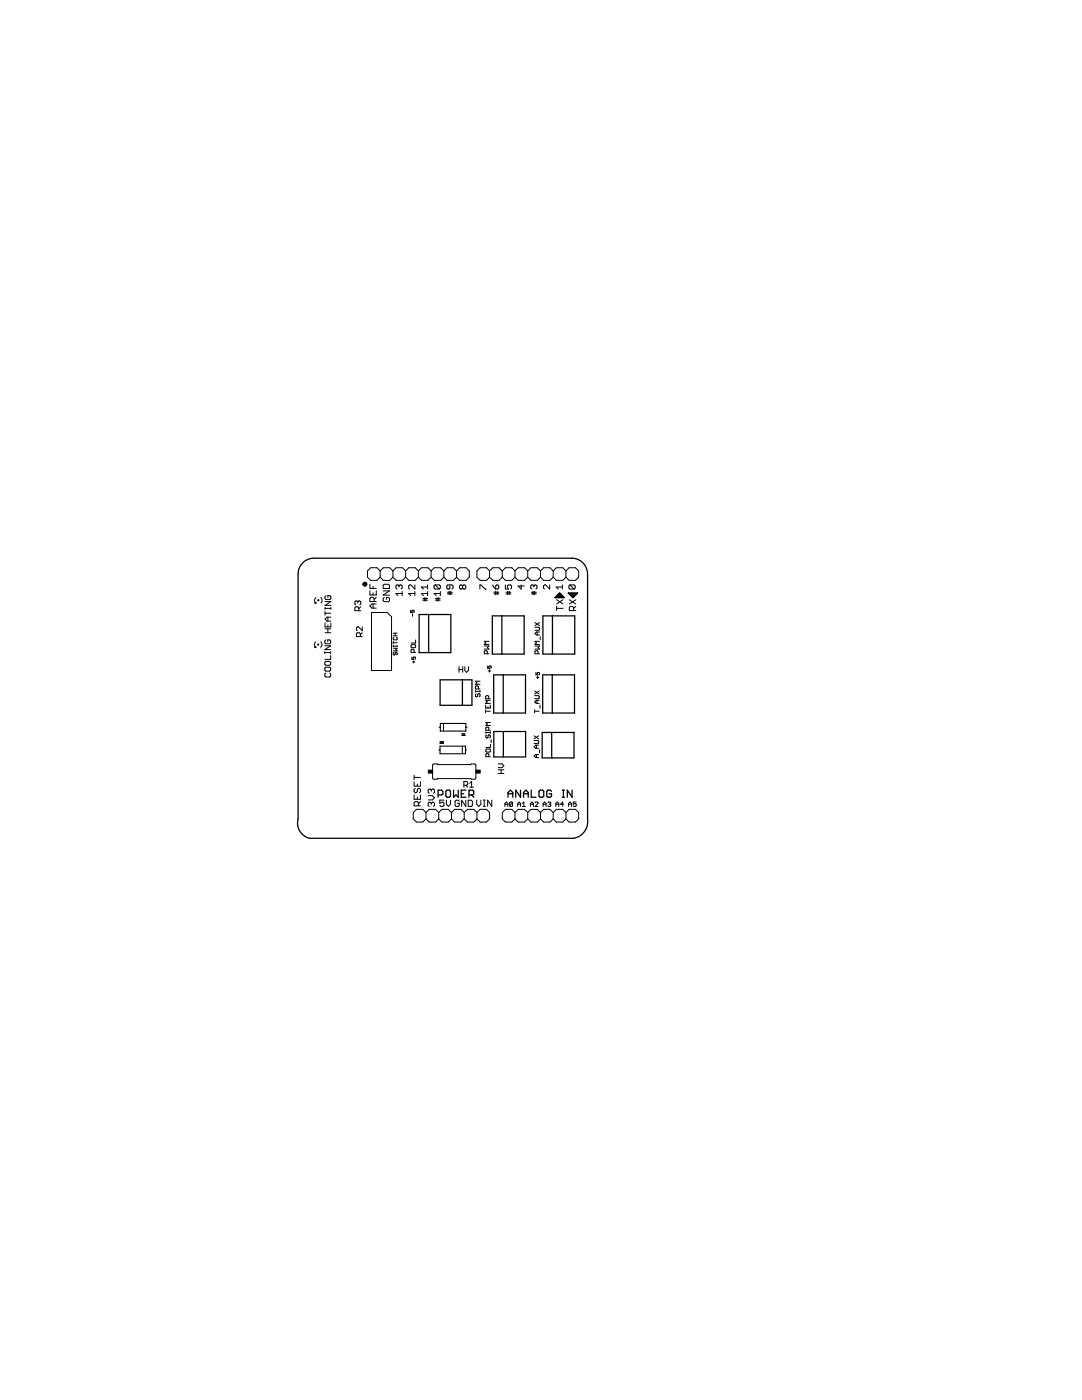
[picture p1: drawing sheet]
<svg xmlns="http://www.w3.org/2000/svg" width="216mm" height="279mm" viewBox="0 0 216 279" stroke-linecap="round" stroke-linejoin="round" font-family="sans-serif">
<path d="M72.6 116.2a.41 .41 0 0 1 .6 .2 .41 .41 0 0 1-.3 .6 .41 .41 0 0 1-.5-.4l.5-.1v.1h-.5z" fill-rule="evenodd" fill="#000" stroke="#000" stroke-width=".2"/>
<g fill="none" stroke="#000" stroke-width=".2">
<path d="M63 119.3l-.2 .5 .2 .6M64 119.3l.3 .5-.3 .6M65 118.9l-.1 .2v.4l.1 .2h.8l.2-.2v-.4l-.2-.2h-.4v.4M73.8 116.6v.8h1.3M73.8 117.9v.8h1.3v-.8M74.4 117v.4M74.4 118.3v.4M75.1 119.2l-.4 .4M75.9 113.9l-.7-.6h-1.2l-.7 .6v1.3l.7 .6h1.2l.7-.6M75.9 115.2l.6 .6h1.3l.6-.6M75.9 113.9l.6-.6h1.3l.6 .6M75.9 113.9v1.3"/>
<path d="M76.5 116.8l.2-.2h.8l.2 .2v.7h-1.2zM76.5 117.9h1.2l-1.2 .9h1.2M76.7 119.2l-.2 .2v.5l.2 .2h.8l.2-.2v-.5l-.2-.2h-.4v.5M78.4 115.2l.6 .6h1.3l.6-.6M78.4 113.9l.6-.6h1.3l.6 .6M78.4 113.9v1.3M79.6 116.9l.2-.2 .4 .2v.4l-.2 .3M79.6 116.9l-.2-.2-.4 .2v.4l.2 .3M79.6 116.9v.3M80.2 118.4h-1.2l.4 .5M80.2 118v.9M80.9 115.2l.7 .6h1.2l.7-.6"/>
<path d="M80.9 113.9l.7-.6h1.2l.7 .6M80.9 113.9v1.3M82.8 118.4h-1.3l.5 .5M82.8 116.7v.9l-.8-.9-.5 .2v.4l.2 .3M82.8 118v.9M83.5 115.2l.6 .6h1.3l.6-.6M83.5 113.9l.6-.6h1.3l.6 .6M83.5 113.9v1.3M84.3 119.8h1M84.3 119.5h1M84.7 119.3v.7M85 119.3v.7"/>
<path d="M85.3 118.4h-1.2l.4 .5M85.3 116.7v.9M85.3 118v.9M85.3 117.2h-1.2l.4 .4M86 115.2l.7 .6h1.2l.7-.6M86 113.9l.7-.6h1.2l.7 .6M86 113.9v1.3M86.8 116.7h.9l.2 .2v.4l-.2 .3M86.8 116.7l-.2 .2v.4l.2 .3h.9M86.8 116.7l.9 .9M86.9 119.8h.9M86.9 119.5h.9"/>
<path d="M87.2 119.3v.7M87.5 119.3v.7M87.9 118.4h-1.3l.4 .5M87.9 118v.9M88.6 115.2l.6 .6h1.3l.6-.6M88.6 113.9l.6-.6h1.3l.6 .6M88.6 113.9v1.3M89.3 118.5h1M89.3 118.2h1M89.6 118v.7M89.8 116.7v.6l-.2 .3-.4-.3v-.4l.2-.2h.8l.2 .2v.4l-.2 .3M89.9 118v.7"/>
<path d="M91.1 113.9l.6-.6h1.3l.6 .6v1.3l-.6 .6h-1.3l-.6-.6M91.1 113.9v1.3M92.3 116.9l-.2-.2-.4 .2v.4l.2 .3 .4-.3M92.3 116.9l.2-.2 .4 .2v.4l-.2 .3-.4-.3M92.3 116.9v.4M95.8 117.6v-.9h.1l.9 .9h.2M97.7 113.9l-.6-.6h-1.3l-.6 .6v1.3l.6 .6h1.3l.6-.6M97.7 115.2l.6 .6h1.3l.6-.6M97.7 113.9v1.3M97.7 113.9l.6-.6h1.3l.6 .6M98.3 116.7l.6 .9M98.6 118.5h.9"/>
<path d="M98.6 118.2h.9M98.9 118v.7M99.1 116.7l.4 .2v.4l-.2 .3h-.4v-.7zM99.2 118v.7M100.2 115.2l.7 .6h1.2l.7-.6M100.2 113.9v1.3M100.2 113.9l.7-.6h1.2l.7 .6M100.8 116.7v.9h.7l-.3-.4 .3-.5h.4l.2 .2v.4l-.2 .3M101 118.5h.9M101 118.2h.9M101.3 118v.7M101.6 118v.7"/>
<path d="M102.8 115.2l.6 .6h1.3l.6-.6M102.8 113.9l.6-.6h1.3l.6 .6M102.8 113.9v1.3M104 116.7v.9l-.6-.7h1.2M105.3 115.2l.6 .6h1.3l.6-.6M105.3 113.9l.6-.6h1.3l.6 .6M105.3 113.9v1.3M106 118.5h1M106 118.2h1M106.4 118v.7M106.5 116.9l-.2-.2-.4 .2v.4l.2 .3M106.5 116.9l.2-.2 .4 .2v.4l-.2 .3"/>
<path d="M106.5 116.9v.3M106.7 118v.7M107.8 115.2l.7 .6h1.2l.7-.6M107.8 113.9l.7-.6h1.2l.7 .6M107.8 113.9v1.3M109.7 116.7v.9l-.8-.9-.5 .2v.4l.2 .3M110.4 115.2l.6 .6h1.3l.6-.6M110.4 113.9l.6-.6h1.3l.6 .6M110.4 113.9v1.3M111.1 119.7l1.2 .8M112.2 117.2h-1.2l.4 .4M112.2 116.7v.9"/>
<path d="M112.3 119.7l-1.2 .8M112.9 113.9l.7-.6h1.2l.7 .6v1.3l-.7 .6h-1.2l-.7-.6M112.9 113.9v1.3M113.6 119.7l1.3 .8M113.7 116.7h.9l.2 .2v.4l-.2 .3M113.7 116.7l-.2 .2v.4l.2 .3h.9M113.7 116.7l.9 .9M114.9 119.7l-1.3 .8M63 128.1l-.2 .5 .2 .6M64 128.1l.2 .5-.2 .6M64.8 128.9h1.2l-1.2 .7h1.2M64.8 130v.4"/>
<path d="M64.8 130.2h1.2M64.9 120.1h1.1l-1.1 .7h1.1M64.9 121.4h1.1M64.9 126.3h1.1M64.9 124.3v.8h1.1v-.8M64.9 125.5h1.1M64.9 121.2v.4M64.9 122v.8M64.9 122.4h1.1M65 127.7l-.2 .2v.4l.2 .2h.8l.2-.2v-.4l-.2-.2h-.4v.4M65 134.3l-.2 .2v.4l.2 .2h.8l.2-.2v-.4l-.2-.2M65 132h.8l.2 .2v.4l-.2 .2h-.8l-.2-.2v-.4z"/>
<path d="M65 133.2h.8l.2 .1v.5l-.2 .1h-.8l-.2-.1v-.5zM65.4 123.2v.8M65.4 124.7v.4M65.4 125.5v.8M66 130.8v.8h-1.2M66 130v.4M66 121.2v.4M66 123.2h-.8l-.3 .3 .3 .5h.8M71.4 120.1l-.2-.2-.4 .2v.4l.2 .2M71.4 120.1l.2-.2 .4 .2v.4l-.2 .2M71.4 120.1v.2M71.6 121.9v-.6l-.2-.2h-.4l-.2 .2v.6h1.2"/>
<path d="M71.9 127v-.5l-.2-.2h-.4l-.2 .2v.5h1.2M72 121.1l-.4 .4M72.3 125.1v.8l-.8-.8-.4 .2v.4l.2 .2M72.3 126.3l-.4 .4M74.1 122.2h3.2l.8 .9v10.7h-4zM74.4 120.5v.9M74.7 120.1v-.7l-.3-.2h-.4l-.2 .2v.7h1.3M75.1 120.5h-.9l-.4 .4 .4 .5h.9M78.5 128v.5M78.5 128.8v.3M78.5 129.4h.7l-.2 .2 .2 .3h-.7M78.5 128.9h.7"/>
<path d="M78.5 128.3h.7M78.5 126.9h.7M78.5 126.4h.7M78.6 130.2l-.1 .1 .1 .4 .2-.1 .2-.4 .2 .1-.1 .4M78.6 127.2l-.1 .1 .1 .4h.5l.1-.1-.1-.4M78.8 126.4v.5M79.2 128.8v.3M81.9 121.8v.5h.4l-.1-.3 .1-.2 .4 .1-.2 .4M82 128.8l.2-.1h.6l.1 .4-.1 .2h-.6zM82.2 131.1v.5h.3l-.1-.2 .1-.3 .4 .1-.1 .4M82.3 122.5v.5M82.3 132.1h.5"/>
<path d="M82.5 131.9v.4M82.6 130.2v-.5l-.4-.1-.2 .1v.5h.9M82.9 127.7v.6h-.9M91.6 133.1v1.1M91.6 133.6h.7M92.3 133.1v1.1M92.8 133.1v.7l.3 .4 .4-.4v-.7M94.9 137.8v.3M94.9 138h.9M95 138.5l-.1 .4 .3 .2 .1-.5 .3-.1 .2 .1-.2 .5M95.5 137.5v-.4l-.2-.2h-.3l-.1 .2v.4h.9M95.8 137.8v.3"/>
<path d="M95.8 136h-.9l.3 .3-.3 .3h.9M96.6 128.9h1l-.4 .3 .4 .3h-1M97.2 130.5v-.5l-.1-.1h-.3l-.2 .1v.5h1M97.3 132.9v.5h.4l-.2-.3 .2-.2 .3 .1-.1 .4M97.4 133.9h.5M97.5 139.4v-.4l-.1-.2-.5 .2v.4h.9M97.6 128h-1l.3 .3-.3 .3h1M97.7 133.7v.4M97.8 139.8h-.9l.3 .3-.3 .3h.9M106.7 138.8h.7l.2 .2-.2 .4h-.7M106.7 137.9l.9 .6M106.7 125.2h.8l.2 .1-.2 .5h-.8"/>
<path d="M106.7 128.9h1l-.3 .3 .3 .3h-1M106.7 124.2l1 .7M106.9 134.2v.5h.4l-.1-.3 .1-.2 .4 .1-.2 .4M107.1 135.2h.4M107.1 139.8v.6M107.2 126.1v.6M107.3 134.9v.5M107.4 130.5v-.5l-.2-.1h-.3l-.2 .1v.5h1M107.6 139.8h-.6l-.3 .3 .3 .3h.6M107.6 137.9l-.9 .6M107.7 128h-1l.3 .3-.3 .3h1M107.7 126.1h-.7l-.3 .3 .3 .3h.7"/>
<path d="M107.7 124.2l-1 .7M107.8 127.1v.6M111.1 121.4h1.2M111.1 121v.8M114.4 121.9v-.7l-.2-.2h-.4l-.2 .2v.7h1.3M114.9 121l-.5 .4M82.6 154.7v.9M82.6 156v.9h1.3v-.9M82.6 158.7v.8h1.3v-.8M82.6 155.2h1.3M82.8 157.4l-.2 .2v.4l.2 .2 .5-.2v-.4l.2-.2 .4 .2v.4l-.2 .2M83.3 156.5v.4"/>
<path d="M83.3 159.1v.4M83.9 160l-.4 .4M85.4 158.8h.9l.4 .4-.4 .4h-.9M86.1 157.7l-.2-.2-.5 .2v.4l.2 .2M86.1 157.7v.2M86.1 157.7l.2-.2 .4 .2v.4l-.2 .2M86.4 152.5l7.5 .1 .2-.1h.7l.2 .2-.1 2.6-.2 .2h-.6l-.2-.1-7.4 .1-.2-.2zM87.8 148l.3 .1-.1 .3h-.2zM88.2 148.1l.2-.1v.2M88.3 148.2h.1M88.4 148.2v.2l-.2-.1M88.6 159.7h-.8v.6l.6-.2 .2 .2v.4l-.2 .2h-.4l-.2-.2"/>
<path d="M89.1 159.7v.8l.4 .4 .4-.4v-.8M91.6 159.9l-.2-.2h-.4l-.2 .2v.8l.2 .3h.4l.2-.3v-.4h-.4M92.2 146.4l.3 .1-.1 .3h-.2zM92.6 156.7h.5l.2-.2v-.4l-.2-.1h-.5v1.1M92.6 146.8h.2M92.6 146.5l.1-.1v.4M92.9 159.7v1.3l-.8-1.3v1.3M92.9 156.7l.4 .4M93.4 159.7h.6l.3 .2v.8l-.3 .3h-.6zM93.7 156.3l.4-.3v1.1M93.7 157.1h.8M95.1 159.7v.8l.4 .4 .4-.4v-.8"/>
<path d="M96.4 159.7h.4M96.6 159.7v1.2M96.9 141.9h.9M96.9 140.7v.6h.9v-.6M96.9 141.6v.7M96.9 149.6l.2-.1h.6l.2 .4-.2 .2h-.6zM96.9 146v.3M96.9 146.2h1M97.1 146.7l-.2 .4 .3 .2 .2-.5 .3-.1 .2 .1-.2 .5M97.4 141v.3M97.5 151v-.4l-.4-.2-.2 .2v.4h1M97.5 145.7v-.4l-.4-.2-.2 .2v.4h1"/>
<path d="M97.9 146v.3M97.9 148.5v.7h-1M97.9 144.2h-1l.3 .3-.3 .3h1M98 147.6v.6M98.1 159.7v1.2l-.8-1.2v1.2M99.4 152.4h.8l.3 .4-.3 .4h-.8M99.4 154.4h1.1M99.4 153.6h1.1M100 153.6v.8M106.6 147.8h.7l.2 .1-.2 .5h-.7M106.6 146.9l.9 .6M106.7 141.6v.7"/>
<path d="M106.7 141.9h.9M107 148.7v.6M107 150.6v.6M107.5 150.6h-.6l-.3 .3 .3 .3h.6M107.5 148.7h-.6l-.3 .3 .3 .3h.6M107.5 146.9l-.9 .6M107.7 149.6v.7M107.8 140.7v.6M83.5 160.8v-.6l-.2-.2h-.5l-.2 .2v.6h1.3M85 162.2l-.6-.7h-1.3l-.6 .7v1.2l.6 .7h1.3l.6-.7M85 162.2l.6-.7h1.3l.6 .7M85 163.4l.6 .7h1.3l.6-.7"/>
<path d="M85 162.2v1.2M86.1 160.3l-.2-.2-.5 .2v.4l.2 .3M86.1 160.3l.2-.2 .4 .2v.4l-.2 .3M86.1 160.3v.2M87.5 162.2l.7-.7h1.3l.6 .7M87.5 163.4l.7 .7h1.3l.6-.7M87.5 162.2v1.2M90.1 162.2l.6-.7h1.3l.6 .7M90.1 163.4l.6 .7h1.3l.6-.7M90.1 162.2v1.2M92.6 162.2l.7-.7h1.2l.7 .7M92.6 163.4l.7 .7h1.2l.7-.7"/>
<path d="M92.6 162.2v1.2M95.2 162.2l.6-.7h1.3l.6 .7v1.2l-.6 .7h-1.3l-.6-.7M95.2 162.2v1.2M96.4 160.9h.4M100.8 161v-.6l.2-.3 .3 .3v.6M100.8 160.5h.5M102.3 160.2v.6l-.2 .2-.4-.2M102.3 160.2l-.2-.1-.4 .1v.6M102.3 160.2l-.6 .6M102.8 162.2l-.7-.7h-1.2l-.7 .7v1.2l.7 .7h1.2l.7-.7M102.8 162.2v1.2M102.8 162.2l.6-.7h1.3l.6 .7"/>
<path d="M102.8 163.4l.6 .7h1.3l.6-.7M103.3 160.5h.6M103.3 161v-.6l.3-.3 .3 .3v.6M104.2 161h.6M104.2 160.4l.3-.3v.9M105.3 162.2v1.2M105.3 162.2l.6-.7h1.3l.6 .7M105.3 163.4l.6 .7h1.3l.6-.7M105.8 161v-.6l.3-.3 .3 .3v.6M105.8 160.5h.6M106.8 160.2l.1-.1 .5 .1-.6 .8h.6M107.8 162.2v1.2"/>
<path d="M107.8 162.2l.7-.7h1.2l.7 .7M107.8 163.4l.7 .7h1.2l.7-.7M108.4 161v-.6l.3-.3 .3 .3v.6M108.4 160.5h.6M109.3 160.2l.4-.1 .2 .1-.2 .3M109.6 160.5h.1M109.7 160.5l.2 .2-.2 .3-.4-.2M110.4 162.2v1.2M110.4 162.2l.6-.7h1.3l.6 .7M110.4 163.4l.6 .7h1.3l.6-.7M110.9 161v-.6l.3-.3 .3 .3v.6M110.9 160.5h.6"/>
<path d="M112.4 160.5h-.6l.5-.4v.9M112.9 162.2v1.2M112.9 162.2l.7-.7h1.2l.7 .7v1.2l-.7 .7h-1.2l-.7-.7M113.5 161v-.6l.2-.3 .3 .3v.6M113.5 160.5h.5M115 160.1h-.6v.4l.4-.1 .2 .4-.2 .2-.4-.2"/>
</g>
<g fill="none" stroke="#000" stroke-width=".25">
<path d="M60.4 112.3a3.1 3.1 0 0 1 2.3-.9h51.4a3.2 3.2 0 0 1 3.1 3.2v48.8a3.4 3.4 0 0 1-2.8 3.9h-52.7a3.1 3.1 0 0 1-2.2-3.9v-48.8a3 3 0 0 1 .9-2.3zM83.6 122.6h6.4v7.6h-6.4zM85.5 122.6v7.6M87.8 135.7h6.4v5.1h-6.4zM92.3 135.7v5.1M98.2 122.9h6.4v7.6h-6.4zM98.5 134.7h6.4v7.6h-6.4zM100.1 122.9v7.6M100.4 134.7v7.6M108.3 134.7h6.3v7.6h-6.3zM108.3 122.9h6.4v7.6h-6.4zM110.2 134.7v7.6"/>
<path d="M110.2 122.9v7.6M87.4 158.6h.7l.3-.2v-.5l-.3-.2h-.7v1.4M89.2 157.7h.5l.2 .2v1l-.2 .2h-.5l-.2-.2v-1zM90.5 157.7v1.4l.5-.5 .4 .5v-1.4M92 158.4h.5M93 157.7h-1v1.4h1M93.6 158.6h.7l.2-.2v-.5l-.2-.2h-.7v1.4M94.1 158.6l.4 .5M98.5 146h6.4v5.1h-6.4zM100.4 146v5.1M101.4 159.1v-.9l.5-.5 .4 .5v.9M101.4 158.4h.9"/>
<path d="M103.9 157.7v1.4l-1-1.4v1.4M104.5 158.4h.9M104.5 159.1v-.9l.4-.5 .5 .5v.9M106 157.7v1.4h1M107.5 157.9l.3-.2h.5l.2 .2v1l-.2 .2h-.5l-.3-.2zM108.2 146.2h6.3v5.1h-6.3zM110 157.9l-.2-.2h-.5l-.2 .2v1l.2 .2h.5l.2-.2v-.5h-.4M110.1 146.2v5.1M112.2 159.1h.4M112.2 157.7h.4M112.4 157.7v1.4M114.2 157.7v1.4l-1-1.4v1.4"/>
</g>
<path d="M63.4 119.7h.2v.2h-.2zM62.8 129.1h.3v.1h-.3zM62.8 120.2h.3v.2h-.3zM63.4 128.5h.2v.2h-.2zM85.5 153.7h.8v.6h-.8zM95 153.7h.8v.6h-.8z" fill="#000" stroke="#000" stroke-width=".2"/>
<path d="M87.5 149.7h.3M87.6 145.1h.3M87.8 148.9h5.1v1.5h-5.1zM87.9 144.4h5v1.5h-5zM88.5 144.5v1.3M92.2 149v1.3M92.9 149.7h.2M92.9 145.1h.3" fill="none" stroke="#000" stroke-width=".21"/>
<path d="M111.7 118.4l.8 .9h-1.7zM111.8 118.9l-.4 .2h.8l-.5-.5-.6 .5M113.4 118.4h1.8l-.9 .9zM113.8 118.5h1l-.5 .5-.4-.4h.5M114.3 118.7v.2" fill="none" stroke="#000" stroke-width=".32"/>
</svg>
